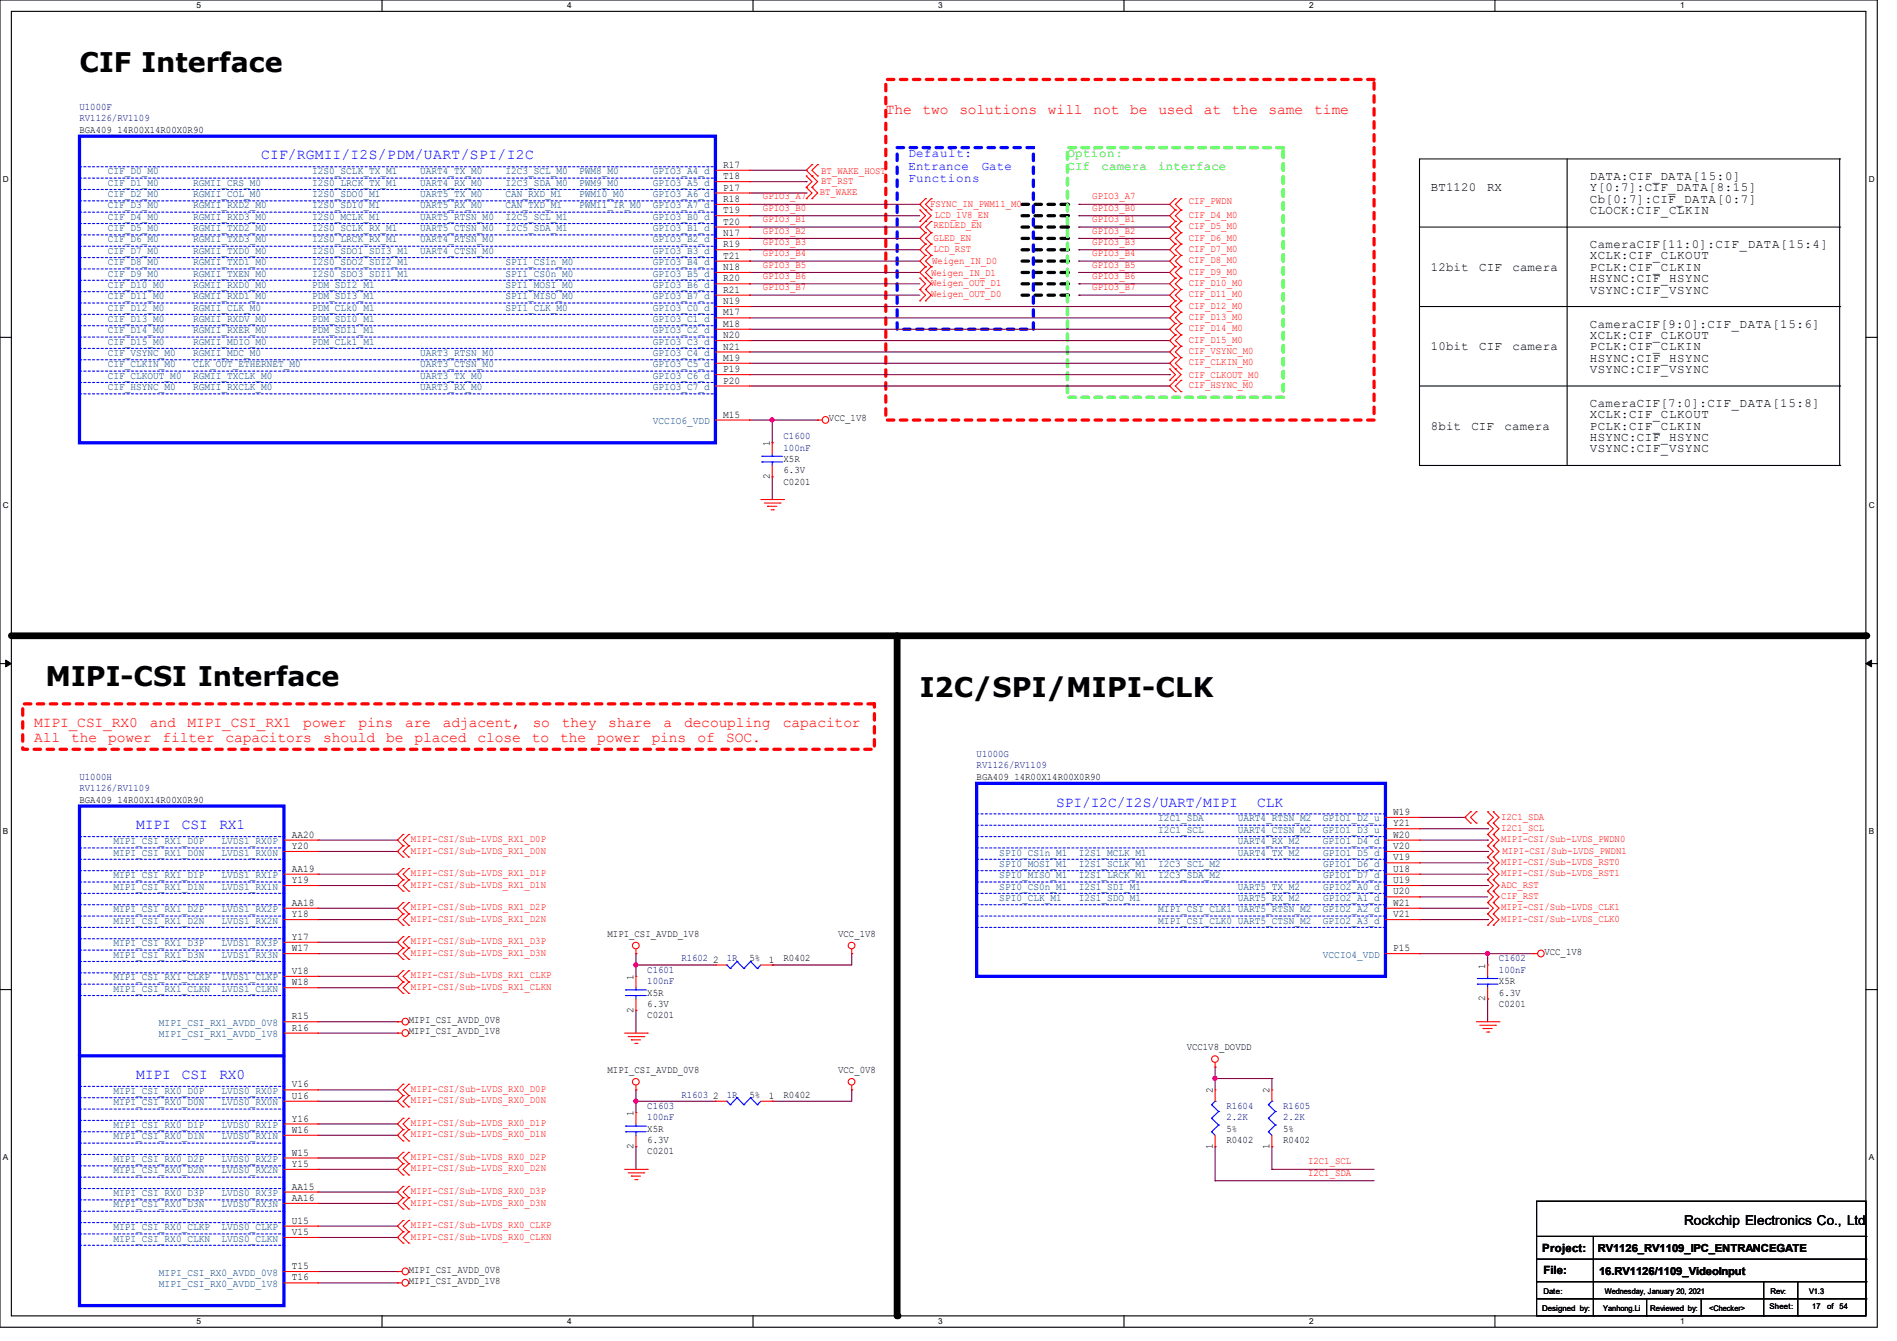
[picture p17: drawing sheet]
<svg xmlns="http://www.w3.org/2000/svg" width="297mm" height="210mm" viewBox="0 0 297 210" stroke-linecap="round" stroke-linejoin="round" font-family="sans-serif">
<defs><g id="words">
<g font-size="4.2">
<text x="12.4" y="11.3">CIF Interface</text>
<text x="7.1" y="107.4">MIPI-CSI Interface</text>
<text x="144" y="109.1">I2C/SPI/MIPI-CLK</text>
</g>
<g font-size="2.3" fill="#f00">
<text x="138.7" y="17.9">The</text>
<text x="144.4" y="17.9">two</text>
<text x="150.2" y="17.9">solutions</text>
<text x="164.1" y="17.9">will</text>
<text x="171.2" y="17.9">not</text>
<text x="177" y="17.9">be</text>
<text x="181.4" y="17.9">used</text>
<text x="188.5" y="17.9">at</text>
<text x="192.9" y="17.9">the</text>
<text x="198.6" y="17.9">same</text>
<text x="205.8" y="17.9">time</text>
<text x="5.3" y="113.9">MIPI_CSI_RX0</text>
<text x="23.5" y="113.9">and</text>
<text x="29.4" y="113.9">MIPI_CSI_RX1</text>
<text x="47.5" y="113.9">power</text>
<text x="56.1" y="113.9">pins</text>
<text x="63.4" y="113.9">are</text>
<text x="69.3" y="113.9">adjacent,</text>
<text x="83.4" y="113.9">so</text>
<text x="88" y="113.9">they</text>
<text x="95.2" y="113.9">share</text>
<text x="103.9" y="113.9">a</text>
<text x="107.1" y="113.9">decoupling</text>
<text x="122.6" y="113.9">capacitor</text>
<text x="5.3" y="116.2">All</text>
<text x="11.1" y="116.2">the</text>
<text x="16.9" y="116.2">power</text>
<text x="25.5" y="116.2">filter</text>
<text x="35.3" y="116.2">capacitors</text>
<text x="50.6" y="116.2">should</text>
<text x="60.4" y="116.2">be</text>
<text x="64.9" y="116.2">placed</text>
<text x="74.8" y="116.2">close</text>
<text x="83.3" y="116.2">to</text>
<text x="87.7" y="116.2">the</text>
<text x="93.5" y="116.2">power</text>
<text x="102" y="116.2">pins</text>
<text x="109.2" y="116.2">of</text>
<text x="113.7" y="116.2">SOC.</text>
</g>
<g font-size="2.3" fill="#00f">
<text x="40.9" y="25">CIF/RGMII/I2S/PDM/UART/SPI/I2C</text>
<text x="21.3" y="129.9">MIPI</text>
<text x="28.5" y="129.9">CSI</text>
<text x="34.3" y="129.9">RX1</text>
<text x="165.4" y="126.3">SPI/I2C/I2S/UART/MIPI</text>
<text x="196.9" y="126.3">CLK</text>
<text x="21.3" y="169">MIPI</text>
<text x="28.5" y="169">CSI</text>
<text x="34.3" y="169">RX0</text>
</g>
<text font-size="2.1" x="263.7" y="191.9">Rockchip Electronics Co., Ltd</text>
<g font-size="1.9" fill="#00f">
<text x="142.2" y="24.6">Default:</text>
<text x="142.2" y="26.6">Entrance</text>
<text x="142.2" y="28.5">Functions</text>
<text x="153.7" y="26.6">Gate</text>
</g>
<g font-size="1.9" fill="#0f0">
<text x="167.1" y="24.6">Option:</text>
<text x="167.1" y="26.6">CIf</text>
<text x="172.5" y="26.6">camera</text>
<text x="181.3" y="26.6">interface</text>
</g>
<g font-size="1.9">
<text x="224" y="30">BT1120</text>
<text x="232.8" y="30">RX</text>
<text x="248.9" y="28.2">DATA:CIF_DATA[15:0]</text>
<text x="248.9" y="30">Y[0:7]:CIF_DATA[8:15]</text>
<text x="248.9" y="31.8">Cb[0:7]:CIF_DATA[0:7]</text>
<text x="248.9" y="33.5">CLOCK:CIF_CLKIN</text>
<text x="248.9" y="38.9">CameraCIF[11:0]:CIF_DATA[15:4]</text>
<text x="248.9" y="40.6">XCLK:CIF_CLKOUT</text>
<text x="224" y="42.4">12bit</text>
<text x="231.6" y="42.4">CIF</text>
<text x="236.8" y="42.4">camera</text>
<text x="248.9" y="44.2">HSYNC:CIF_HSYNC</text>
<text x="248.9" y="46">VSYNC:CIF_VSYNC</text>
<text x="248.9" y="42.4">PCLK:CIF_CLKIN</text>
<text x="248.9" y="51.3">CameraCIF[9:0]:CIF_DATA[15:6]</text>
<text x="248.9" y="53.1">XCLK:CIF_CLKOUT</text>
<text x="224" y="54.9">10bit</text>
<text x="231.6" y="54.9">CIF</text>
<text x="236.8" y="54.9">camera</text>
<text x="248.9" y="56.6">HSYNC:CIF_HSYNC</text>
<text x="248.9" y="58.4">VSYNC:CIF_VSYNC</text>
<text x="248.9" y="54.9">PCLK:CIF_CLKIN</text>
<text x="248.9" y="63.8">CameraCIF[7:0]:CIF_DATA[15:8]</text>
<text x="248.9" y="65.5">XCLK:CIF_CLKOUT</text>
<text x="224" y="67.3">8bit</text>
<text x="230.4" y="67.3">CIF</text>
<text x="235.6" y="67.3">camera</text>
<text x="248.9" y="69.1">HSYNC:CIF_HSYNC</text>
<text x="248.9" y="70.9">VSYNC:CIF_VSYNC</text>
<text x="248.9" y="67.3">PCLK:CIF_CLKIN</text>
</g>
<g font-size="1.8">
<text x="241.5" y="196">Project:</text>
<text x="241.6" y="199.6">File:</text>
</g>
<g font-size="1.7">
<text x="250.1" y="196.1">RV1126_RV1109_IPC_ENTRANCEGATE</text>
<text x="250.4" y="199.7">16.RV1126/1109_VideoInput</text>
</g>
<g font-size="1.6" fill="#000080">
<text x="12.4" y="17.2">U1000F</text>
<text x="12.4" y="19">RV1126/RV1109</text>
<text x="122.7" y="68.8">C1600</text>
<text x="122.7" y="70.6">100nF</text>
<text x="152.9" y="118.6">U1000G</text>
<text x="12.4" y="122.1">U1000H</text>
<text x="12.4" y="123.9">RV1126/RV1109</text>
<text x="152.9" y="120.4">RV1126/RV1109</text>
<text x="101.3" y="152.4">C1601</text>
<text x="101.3" y="154.1">100nF</text>
<text x="106.7" y="150.6">R1602</text>
<text x="113.8" y="150.6">1R</text>
<text x="234.7" y="150.6">C1602</text>
<text x="234.7" y="152.4">100nF</text>
<text x="101.3" y="173.7">C1603</text>
<text x="106.7" y="171.9">R1603</text>
<text x="113.8" y="171.9">1R</text>
<text x="192" y="173.7">R1604</text>
<text x="200.9" y="173.7">R1605</text>
<text x="101.3" y="175.5">100nF</text>
<text x="192" y="175.5">2.2K</text>
<text x="200.9" y="175.5">2.2K</text>
</g>
<g font-size="1.6">
<text x="12.4" y="20.8">BGA409_14R00X14R00X0R90</text>
<text x="113.2" y="26.3">R17</text>
<text x="113.2" y="28.1">T18</text>
<text x="113.2" y="29.8">P17</text>
<text x="113.2" y="31.6">R18</text>
<text x="113.2" y="33.4">T19</text>
<text x="113.2" y="35.2">T20</text>
<text x="113.2" y="37">N17</text>
<text x="113.2" y="38.7">R19</text>
<text x="113.2" y="40.5">T21</text>
<text x="113.2" y="42.3">N18</text>
<text x="113.2" y="44.1">R20</text>
<text x="113.2" y="45.8">R21</text>
<text x="113.2" y="47.6">N19</text>
<text x="113.2" y="49.4">M17</text>
<text x="113.2" y="51.2">M18</text>
<text x="113.2" y="53">N20</text>
<text x="113.2" y="54.7">N21</text>
<text x="113.2" y="56.5">M19</text>
<text x="113.2" y="58.3">P19</text>
<text x="113.2" y="60.1">P20</text>
<text x="113.2" y="65.4">M15</text>
<text x="129.8" y="66">VCC_1V8</text>
<text x="120.5" y="69.9" transform="rotate(-90 120.5 69.9)">1</text>
<text x="120.5" y="75" transform="rotate(-90 120.5 75)">2</text>
<text x="122.7" y="75.9">C0201</text>
<text x="122.7" y="72.3">X5R</text>
<text x="122.7" y="74.1">6.3V</text>
<text x="12.4" y="125.7">BGA409_14R00X14R00X0R90</text>
<text x="152.9" y="122.1">BGA409_14R00X14R00X0R90</text>
<text x="45.7" y="131.2">AA20</text>
<text x="218.1" y="127.6">W19</text>
<text x="218.1" y="129.4">Y21</text>
<text x="218.1" y="131.2">W20</text>
<text x="45.7" y="133">Y20</text>
<text x="45.7" y="136.5">AA19</text>
<text x="218.1" y="133">V20</text>
<text x="218.1" y="134.7">V19</text>
<text x="218.1" y="136.5">U18</text>
<text x="45.7" y="138.3">Y19</text>
<text x="45.7" y="141.9">AA18</text>
<text x="45.7" y="143.6">Y18</text>
<text x="218.1" y="138.3">U19</text>
<text x="218.1" y="140.1">U20</text>
<text x="218.1" y="141.9">W21</text>
<text x="218.1" y="143.6">V21</text>
<text x="45.7" y="147.2">Y17</text>
<text x="45.7" y="149">W17</text>
<text x="95.1" y="146.7">MIPI_CSI_AVDD_1V8</text>
<text x="131.2" y="146.7">VCC_1V8</text>
<text x="218.1" y="149">P15</text>
<text x="241.8" y="149.5">VCC_1V8</text>
<text x="45.7" y="152.5">V18</text>
<text x="45.7" y="154.3">W18</text>
<text x="99.2" y="153.5" transform="rotate(-90 99.2 153.5)">1</text>
<text x="101.3" y="155.9">X5R</text>
<text x="111.7" y="150.8">2</text>
<text x="117.3" y="150.6">5%</text>
<text x="120.4" y="150.8">1</text>
<text x="122.7" y="150.6">R0402</text>
<text x="232.5" y="151.7" transform="rotate(-90 232.5 151.7)">1</text>
<text x="234.7" y="154.1">X5R</text>
<text x="234.7" y="155.9">6.3V</text>
<text x="45.7" y="161.4">R16</text>
<text x="45.7" y="159.6">R15</text>
<text x="64" y="162">MIPI_CSI_AVDD_1V8</text>
<text x="64" y="160.2">MIPI_CSI_AVDD_0V8</text>
<text x="99.2" y="158.6" transform="rotate(-90 99.2 158.6)">2</text>
<text x="101.3" y="159.5">C0201</text>
<text x="101.3" y="157.7">6.3V</text>
<text x="232.5" y="156.8" transform="rotate(-90 232.5 156.8)">2</text>
<text x="234.7" y="157.7">C0201</text>
<text x="185.8" y="164.5">VCC1V8_DOVDD</text>
<text x="45.7" y="170.3">V16</text>
<text x="45.7" y="172.1">U16</text>
<text x="95.1" y="168">MIPI_CSI_AVDD_0V8</text>
<text x="111.7" y="172.1">2</text>
<text x="117.3" y="171.9">5%</text>
<text x="120.4" y="172.1">1</text>
<text x="122.7" y="171.9">R0402</text>
<text x="131.2" y="168">VCC_0V8</text>
<text x="189.9" y="171.2" transform="rotate(-90 189.9 171.2)">2</text>
<text x="198.8" y="171.2" transform="rotate(-90 198.8 171.2)">2</text>
<text x="45.7" y="175.6">Y16</text>
<text x="45.7" y="177.4">W16</text>
<text x="99.2" y="179.9" transform="rotate(-90 99.2 179.9)">2</text>
<text x="99.2" y="174.8" transform="rotate(-90 99.2 174.8)">1</text>
<text x="101.3" y="177.2">X5R</text>
<text x="101.3" y="179">6.3V</text>
<text x="189.9" y="179.9" transform="rotate(-90 189.9 179.9)">1</text>
<text x="192" y="179">R0402</text>
<text x="192" y="177.2">5%</text>
<text x="198.8" y="179.9" transform="rotate(-90 198.8 179.9)">1</text>
<text x="200.9" y="179">R0402</text>
<text x="200.9" y="177.2">5%</text>
<text x="45.7" y="181">W15</text>
<text x="45.7" y="182.8">Y15</text>
<text x="101.3" y="180.8">C0201</text>
<text x="45.7" y="186.3">AA15</text>
<text x="45.7" y="188.1">AA16</text>
<text x="45.7" y="191.6">U15</text>
<text x="45.7" y="193.4">V15</text>
<text x="45.7" y="200.5">T16</text>
<text x="45.7" y="198.8">T15</text>
<text x="64" y="201.1">MIPI_CSI_AVDD_1V8</text>
<text x="64" y="199.3">MIPI_CSI_AVDD_0V8</text>
</g>
<g font-size="1.6" fill="#004080">
<text x="16.9" y="27.3">CIF_D0_M0</text>
<text x="16.9" y="29.1">CIF_D1_M0</text>
<text x="30.2" y="29.1">RGMII_CRS_M0</text>
<text x="48.9" y="27.3">I2S0_SCLK_TX_M1</text>
<text x="48.9" y="29.1">I2S0_LRCK_TX_M1</text>
<text x="65.8" y="27.3">UART4_TX_M0</text>
<text x="65.8" y="29.1">UART4_RX_M0</text>
<text x="79.1" y="27.3">I2C3_SCL_M0</text>
<text x="79.1" y="29.1">I2C3_SDA_M0</text>
<text x="90.7" y="27.3">PWM8_M0</text>
<text x="90.7" y="29.1">PWM9_M0</text>
<text x="102.2" y="27.3">GPIO3_A4_d</text>
<text x="102.2" y="29.1">GPIO3_A5_d</text>
<text x="16.9" y="30.9">CIF_D2_M0</text>
<text x="16.9" y="32.6">CIF_D3_M0</text>
<text x="16.9" y="34.4">CIF_D4_M0</text>
<text x="30.2" y="30.9">RGMII_COL_M0</text>
<text x="30.2" y="32.6">RGMII_RXD2_M0</text>
<text x="30.2" y="34.4">RGMII_RXD3_M0</text>
<text x="48.9" y="30.9">I2S0_SDO0_M1</text>
<text x="48.9" y="32.6">I2S0_SDI0_M1</text>
<text x="48.9" y="34.4">I2S0_MCLK_M1</text>
<text x="65.8" y="30.9">UART5_TX_M0</text>
<text x="65.8" y="32.6">UART5_RX_M0</text>
<text x="65.8" y="34.4">UART5_RTSN_M0</text>
<text x="79.1" y="30.9">CAN_RXD_M1</text>
<text x="79.1" y="32.6">CAN_TXD_M1</text>
<text x="79.1" y="34.4">I2C5_SCL_M1</text>
<text x="90.7" y="30.9">PWM10_M0</text>
<text x="90.7" y="32.6">PWM11_IR_M0</text>
<text x="102.2" y="30.9">GPIO3_A6_d</text>
<text x="102.2" y="32.6">GPIO3_A7_d</text>
<text x="102.2" y="34.4">GPIO3_B0_d</text>
<text x="16.9" y="36.2">CIF_D5_M0</text>
<text x="16.9" y="38">CIF_D6_M0</text>
<text x="16.9" y="39.8">CIF_D7_M0</text>
<text x="16.9" y="41.5">CIF_D8_M0</text>
<text x="30.2" y="36.2">RGMII_TXD2_M0</text>
<text x="30.2" y="38">RGMII_TXD3_M0</text>
<text x="30.2" y="39.8">RGMII_TXD0_M0</text>
<text x="30.2" y="41.5">RGMII_TXD1_M0</text>
<text x="48.9" y="36.2">I2S0_SCLK_RX_M1</text>
<text x="48.9" y="38">I2S0_LRCK_RX_M1</text>
<text x="48.9" y="39.8">I2S0_SDO1_SDI3_M1</text>
<text x="48.9" y="41.5">I2S0_SDO2_SDI2_M1</text>
<text x="65.8" y="36.2">UART5_CTSN_M0</text>
<text x="65.8" y="38">UART4_RTSN_M0</text>
<text x="65.8" y="39.8">UART4_CTSN_M0</text>
<text x="79.1" y="36.2">I2C5_SDA_M1</text>
<text x="79.1" y="41.5">SPI1_CS1n_M0</text>
<text x="102.2" y="36.2">GPIO3_B1_d</text>
<text x="102.2" y="38">GPIO3_B2_d</text>
<text x="102.2" y="39.8">GPIO3_B3_d</text>
<text x="102.2" y="41.5">GPIO3_B4_d</text>
<text x="16.9" y="43.3">CIF_D9_M0</text>
<text x="16.9" y="45.1">CIF_D10_M0</text>
<text x="16.9" y="46.9">CIF_D11_M0</text>
<text x="30.2" y="43.3">RGMII_TXEN_M0</text>
<text x="30.2" y="45.1">RGMII_RXD0_M0</text>
<text x="30.2" y="46.9">RGMII_RXD1_M0</text>
<text x="48.9" y="43.3">I2S0_SDO3_SDI1_M1</text>
<text x="48.9" y="45.1">PDM_SDI2_M1</text>
<text x="48.9" y="46.9">PDM_SDI3_M1</text>
<text x="79.1" y="43.3">SPI1_CS0n_M0</text>
<text x="79.1" y="45.1">SPI1_MOSI_M0</text>
<text x="79.1" y="46.9">SPI1_MISO_M0</text>
<text x="102.2" y="43.3">GPIO3_B5_d</text>
<text x="102.2" y="45.1">GPIO3_B6_d</text>
<text x="102.2" y="46.9">GPIO3_B7_d</text>
<text x="16.9" y="48.6">CIF_D12_M0</text>
<text x="16.9" y="50.4">CIF_D13_M0</text>
<text x="16.9" y="52.2">CIF_D14_M0</text>
<text x="16.9" y="54">CIF_D15_M0</text>
<text x="30.2" y="48.6">RGMII_CLK_M0</text>
<text x="30.2" y="50.4">RGMII_RXDV_M0</text>
<text x="30.2" y="52.2">RGMII_RXER_M0</text>
<text x="30.2" y="54">RGMII_MDIO_M0</text>
<text x="48.9" y="48.6">PDM_CLk0_M1</text>
<text x="48.9" y="50.4">PDM_SDI0_M1</text>
<text x="48.9" y="52.2">PDM_SDI1_M1</text>
<text x="48.9" y="54">PDM_CLk1_M1</text>
<text x="79.1" y="48.6">SPI1_CLK_M0</text>
<text x="102.2" y="48.6">GPIO3_C0_d</text>
<text x="102.2" y="50.4">GPIO3_C1_d</text>
<text x="102.2" y="52.2">GPIO3_C2_d</text>
<text x="102.2" y="54">GPIO3_C3_d</text>
<text x="16.9" y="55.8">CIF_VSYNC_M0</text>
<text x="16.9" y="57.5">CIF_CLKIN_M0</text>
<text x="16.9" y="59.3">CIF_CLKOUT_M0</text>
<text x="30.2" y="55.8">RGMII_MDC_M0</text>
<text x="30.2" y="57.5">CLK_OUT_ETHERNET_M0</text>
<text x="30.2" y="59.3">RGMII_TXCLK_M0</text>
<text x="65.8" y="55.8">UART3_RTSN_M0</text>
<text x="65.8" y="57.5">UART3_CTSN_M0</text>
<text x="65.8" y="59.3">UART3_TX_M0</text>
<text x="102.2" y="55.8">GPIO3_C4_d</text>
<text x="102.2" y="57.5">GPIO3_C5_d</text>
<text x="102.2" y="59.3">GPIO3_C6_d</text>
<text x="16.9" y="61.1">CIF_HSYNC_M0</text>
<text x="30.2" y="61.1">RGMII_RXCLK_M0</text>
<text x="65.8" y="61.1">UART3_RX_M0</text>
<text x="102.2" y="61.1">GPIO3_C7_d</text>
<text x="102.2" y="66.4">VCCIO6_VDD</text>
<text x="181.4" y="128.7">I2C1_SDA</text>
<text x="181.4" y="130.4">I2C1_SCL</text>
<text x="193.8" y="128.7">UART4_RTSN_M2</text>
<text x="193.8" y="130.4">UART4_CTSN_M2</text>
<text x="207.1" y="128.7">GPIO1_D2_u</text>
<text x="207.1" y="130.4">GPIO1_D3_u</text>
<text x="17.8" y="132.2">MIPI_CSI_RX1_D0P</text>
<text x="17.8" y="134">MIPI_CSI_RX1_D0N</text>
<text x="17.8" y="137.5">MIPI_CSI_RX1_D1P</text>
<text x="34.7" y="132.2">LVDS1_RX0P</text>
<text x="34.7" y="134">LVDS1_RX0N</text>
<text x="34.7" y="137.5">LVDS1_RX1P</text>
<text x="156.5" y="134">SPI0_CS1n_M1</text>
<text x="156.5" y="135.8">SPI0_MOSI_M1</text>
<text x="156.5" y="137.5">SPI0_MISO_M1</text>
<text x="168.9" y="134">I2S1_MCLK_M1</text>
<text x="168.9" y="135.8">I2S1_SCLK_M1</text>
<text x="168.9" y="137.5">I2S1_LRCK_M1</text>
<text x="181.4" y="135.8">I2C3_SCL_M2</text>
<text x="181.4" y="137.5">I2C3_SDA_M2</text>
<text x="193.8" y="134">UART4_TX_M2</text>
<text x="193.8" y="132.2">UART4_RX_M2</text>
<text x="207.1" y="132.2">GPIO1_D4_d</text>
<text x="207.1" y="134">GPIO1_D5_d</text>
<text x="207.1" y="135.8">GPIO1_D6_d</text>
<text x="207.1" y="137.5">GPIO1_D7_d</text>
<text x="17.8" y="139.3">MIPI_CSI_RX1_D1N</text>
<text x="17.8" y="142.9">MIPI_CSI_RX1_D2P</text>
<text x="34.7" y="139.3">LVDS1_RX1N</text>
<text x="34.7" y="142.9">LVDS1_RX2P</text>
<text x="156.5" y="139.3">SPI0_CS0n_M1</text>
<text x="156.5" y="141.1">SPI0_CLK_M1</text>
<text x="168.9" y="139.3">I2S1_SDI_M1</text>
<text x="168.9" y="141.1">I2S1_SDO_M1</text>
<text x="181.4" y="142.9">MIPI_CSI_CLK1 UART5_RTSN_M2</text>
<text x="193.8" y="139.3">UART5_TX_M2</text>
<text x="193.8" y="141.1">UART5_RX_M2</text>
<text x="207.1" y="142.9">GPIO2_A2_d</text>
<text x="207.1" y="139.3">GPIO2_A0_d</text>
<text x="207.1" y="141.1">GPIO2_A1_d</text>
<text x="17.8" y="144.7">MIPI_CSI_RX1_D2N</text>
<text x="17.8" y="148.2">MIPI_CSI_RX1_D3P</text>
<text x="17.8" y="150">MIPI_CSI_RX1_D3N</text>
<text x="34.7" y="144.7">LVDS1_RX2N</text>
<text x="34.7" y="148.2">LVDS1_RX3P</text>
<text x="34.7" y="150">LVDS1_RX3N</text>
<text x="181.4" y="144.7">MIPI_CSI_CLK0 UART5_CTSN_M2</text>
<text x="207.1" y="144.7">GPIO2_A3_d</text>
<text x="207.1" y="150">VCCIO4_VDD</text>
<text x="17.8" y="153.5">MIPI_CSI_RX1_CLKP</text>
<text x="17.8" y="155.3">MIPI_CSI_RX1_CLKN</text>
<text x="34.7" y="153.5">LVDS1_CLKP</text>
<text x="34.7" y="155.3">LVDS1_CLKN</text>
<text x="24.9" y="160.7">MIPI_CSI_RX1_AVDD_0V8</text>
<text x="24.9" y="162.4">MIPI_CSI_RX1_AVDD_1V8</text>
<text x="17.8" y="171.3">MIPI_CSI_RX0_D0P</text>
<text x="17.8" y="173.1">MIPI_CSI_RX0_D0N</text>
<text x="34.7" y="171.3">LVDS0_RX0P</text>
<text x="34.7" y="173.1">LVDS0_RX0N</text>
<text x="17.8" y="176.7">MIPI_CSI_RX0_D1P</text>
<text x="17.8" y="178.4">MIPI_CSI_RX0_D1N</text>
<text x="34.7" y="176.7">LVDS0_RX1P</text>
<text x="34.7" y="178.4">LVDS0_RX1N</text>
<text x="17.8" y="182">MIPI_CSI_RX0_D2P</text>
<text x="17.8" y="183.8">MIPI_CSI_RX0_D2N</text>
<text x="34.7" y="182">LVDS0_RX2P</text>
<text x="34.7" y="183.8">LVDS0_RX2N</text>
<text x="17.8" y="187.3">MIPI_CSI_RX0_D3P</text>
<text x="17.8" y="189.1">MIPI_CSI_RX0_D3N</text>
<text x="34.7" y="187.3">LVDS0_RX3P</text>
<text x="34.7" y="189.1">LVDS0_RX3N</text>
<text x="17.8" y="192.7">MIPI_CSI_RX0_CLKP</text>
<text x="17.8" y="194.4">MIPI_CSI_RX0_CLKN</text>
<text x="34.7" y="192.7">LVDS0_CLKP</text>
<text x="34.7" y="194.4">LVDS0_CLKN</text>
<text x="24.9" y="201.6">MIPI_CSI_RX0_AVDD_1V8</text>
<text x="24.9" y="199.8">MIPI_CSI_RX0_AVDD_0V8</text>
</g>
<g font-size="1.6" fill="#f00">
<text x="128.6" y="27.2">BT_WAKE_HOST</text>
<text x="128.6" y="28.8">BT_RST</text>
<text x="119.5" y="34.8">GPIO3_B1</text>
<text x="119.5" y="33">GPIO3_B0</text>
<text x="119.5" y="31.2">GPIO3_A7</text>
<text x="128.4" y="30.6">BT_WAKE</text>
<text x="145.6" y="32.3">FSYNC_IN_PWM11_M0</text>
<text x="146.1" y="35.7">REDLED_EN</text>
<text x="146.3" y="34.1">LCD_1V8_EN</text>
<text x="171" y="34.8">GPIO3_B1</text>
<text x="171" y="33">GPIO3_B0</text>
<text x="171" y="31.2">GPIO3_A7</text>
<text x="186.1" y="34.1">CIF_D4_M0</text>
<text x="186.1" y="35.9">CIF_D5_M0</text>
<text x="186.1" y="32">CIF_PWDN</text>
<text x="119.5" y="36.6">GPIO3_B2</text>
<text x="119.5" y="38.4">GPIO3_B3</text>
<text x="119.5" y="40.1">GPIO3_B4</text>
<text x="119.5" y="41.9">GPIO3_B5</text>
<text x="146" y="41.4">Weigen_IN_D0</text>
<text x="146.1" y="37.7">GLED_EN</text>
<text x="146.1" y="39.5">LCD_RST</text>
<text x="171" y="36.6">GPIO3_B2</text>
<text x="171" y="38.4">GPIO3_B3</text>
<text x="171" y="40.1">GPIO3_B4</text>
<text x="171" y="41.9">GPIO3_B5</text>
<text x="186.1" y="37.7">CIF_D6_M0</text>
<text x="186.1" y="39.5">CIF_D7_M0</text>
<text x="186.1" y="41.2">CIF_D8_M0</text>
<text x="119.5" y="43.7">GPIO3_B6</text>
<text x="119.5" y="45.5">GPIO3_B7</text>
<text x="145.8" y="44.8">Weigen_OUT_D1</text>
<text x="145.8" y="46.6">Weigen_OUT_D0</text>
<text x="145.8" y="43.2">Weigen_IN_D1</text>
<text x="171" y="43.7">GPIO3_B6</text>
<text x="171" y="45.5">GPIO3_B7</text>
<text x="186.1" y="43">CIF_D9_M0</text>
<text x="186.1" y="44.8">CIF_D10_M0</text>
<text x="186.1" y="46.6">CIF_D11_M0</text>
<text x="186.1" y="48.3">CIF_D12_M0</text>
<text x="186.1" y="50.1">CIF_D13_M0</text>
<text x="186.1" y="51.9">CIF_D14_M0</text>
<text x="186.1" y="53.7">CIF_D15_M0</text>
<text x="186.1" y="55.5">CIF_VSYNC_M0</text>
<text x="186.1" y="57.2">CIF_CLKIN_M0</text>
<text x="186.1" y="59.2">CIF_CLKOUT_M0</text>
<text x="186.1" y="60.8">CIF_HSYNC_M0</text>
<text x="64.3" y="131.9">MIPI-CSI/Sub-LVDS_RX1_D0P</text>
<text x="235" y="131.9">MIPI-CSI/Sub-LVDS_PWDN0</text>
<text x="235" y="128.4">I2C1_SDA</text>
<text x="235" y="130.1">I2C1_SCL</text>
<text x="64.3" y="133.7">MIPI-CSI/Sub-LVDS_RX1_D0N</text>
<text x="64.3" y="137.2">MIPI-CSI/Sub-LVDS_RX1_D1P</text>
<text x="235" y="135.5">MIPI-CSI/Sub-LVDS_RST0</text>
<text x="235" y="137.2">MIPI-CSI/Sub-LVDS_RST1</text>
<text x="235.2" y="133.7">MIPI-CSI/Sub-LVDS_PWDN1</text>
<text x="64.3" y="139">MIPI-CSI/Sub-LVDS_RX1_D1N</text>
<text x="64.3" y="142.6">MIPI-CSI/Sub-LVDS_RX1_D2P</text>
<text x="235" y="142.6">MIPI-CSI/Sub-LVDS_CLK1</text>
<text x="235" y="140.8">CIF_RST</text>
<text x="235" y="139">ADC_RST</text>
<text x="64.3" y="144.4">MIPI-CSI/Sub-LVDS_RX1_D2N</text>
<text x="64.3" y="147.9">MIPI-CSI/Sub-LVDS_RX1_D3P</text>
<text x="64.3" y="149.7">MIPI-CSI/Sub-LVDS_RX1_D3N</text>
<text x="235" y="144.4">MIPI-CSI/Sub-LVDS_CLK0</text>
<text x="64.3" y="153.2">MIPI-CSI/Sub-LVDS_RX1_CLKP</text>
<text x="64.3" y="155">MIPI-CSI/Sub-LVDS_RX1_CLKN</text>
<text x="64.3" y="171">MIPI-CSI/Sub-LVDS_RX0_D0P</text>
<text x="64.3" y="172.8">MIPI-CSI/Sub-LVDS_RX0_D0N</text>
<text x="64.3" y="176.4">MIPI-CSI/Sub-LVDS_RX0_D1P</text>
<text x="64.3" y="178.1">MIPI-CSI/Sub-LVDS_RX0_D1N</text>
<text x="64.3" y="181.7">MIPI-CSI/Sub-LVDS_RX0_D2P</text>
<text x="64.3" y="183.5">MIPI-CSI/Sub-LVDS_RX0_D2N</text>
<text x="204.8" y="182.4">I2C1_SCL</text>
<text x="204.8" y="184.1">I2C1_SDA</text>
<text x="64.3" y="187">MIPI-CSI/Sub-LVDS_RX0_D3P</text>
<text x="64.3" y="188.8">MIPI-CSI/Sub-LVDS_RX0_D3N</text>
<text x="64.3" y="192.4">MIPI-CSI/Sub-LVDS_RX0_CLKP</text>
<text x="64.3" y="194.1">MIPI-CSI/Sub-LVDS_RX0_CLKN</text>
</g>
<g font-size="1.3">
<text x="30.8" y="1.3">5</text>
<text x="88.8" y="1.3">4</text>
<text x="146.9" y="1.3">3</text>
<text x="205" y="1.3">2</text>
<text x="263.1" y="1.3">1</text>
<text x=".5" y="28.4">D</text>
<text x="292.6" y="28.4">D</text>
<text x=".5" y="79.5">C</text>
<text x="292.6" y="79.5">C</text>
<text x=".5" y="130.6">B</text>
<text x="292.6" y="130.6">B</text>
<text x=".5" y="181.7">A</text>
<text x="292.6" y="181.7">A</text>
<text x="30.8" y="207.4">5</text>
<text x="88.8" y="207.4">4</text>
<text x="146.9" y="207.4">3</text>
<text x="205" y="207.4">2</text>
<text x="263.1" y="207.4">1</text>
</g>
<g font-size="1.2">
<text x="241.6" y="202.6">Date:</text>
<text x="251.2" y="202.6">Wednesday, January 20, 2021</text>
<text x="277.2" y="202.6">Rev:</text>
<text x="283.2" y="202.6">V1.3</text>
<text x="241.5" y="205.3">Designed by:</text>
<text x="251" y="205.3">Yanhong.Li</text>
<text x="258.4" y="205.3">Reviewed by:</text>
<text x="267.6" y="205.3">&lt;Checker&gt;</text>
<text x="277" y="205.1">Sheet:</text>
<text x="283.8" y="205.1">17</text>
<text x="286.1" y="205.1">of</text>
<text x="288" y="205.1">54</text>
</g>
</g></defs>
<path d="M0 0h293.9v207.9h-293.9zM1.8 1.8h290.3v204.3h-290.3z" fill="none" stroke="#000" stroke-width=".17"/>
<g fill="#fff">
<path d="M30.8 .2h.7v1.4h-.7z"/>
<path d="M30.8 206.2h.7v1.4h-.7z"/>
</g>
<path d="M59.8 0v1.8M59.8 206.1v1.8" fill="none" stroke="#000" stroke-width=".17"/>
<g fill="#fff">
<path d="M88.8 .2h.7v1.4h-.7z"/>
<path d="M88.8 206.2h.7v1.4h-.7z"/>
</g>
<path d="M117.9 0v1.8M117.9 206.1v1.8" fill="none" stroke="#000" stroke-width=".17"/>
<g fill="#fff">
<path d="M146.9 .2h.7v1.4h-.7z"/>
<path d="M146.9 206.2h.7v1.4h-.7z"/>
</g>
<path d="M176 0v1.8M176 206.1v1.8" fill="none" stroke="#000" stroke-width=".17"/>
<g fill="#fff">
<path d="M205 .2h.7v1.4h-.7z"/>
<path d="M205 206.2h.7v1.4h-.7z"/>
</g>
<path d="M234.1 0v1.8M234.1 206.1v1.8" fill="none" stroke="#000" stroke-width=".17"/>
<g fill="#fff">
<path d="M263.1 .2h.6v1.4h-.6z"/>
<path d="M263.1 206.2h.6v1.4h-.6z"/>
<path d="M.5 27.3h.9v1.4h-.9z"/>
<path d="M292.6 27.3h.9v1.4h-.9z"/>
<path d="M.5 78.4h.9v1.4h-.9z"/>
<path d="M292.6 78.4h.9v1.4h-.9z"/>
</g>
<path d="M0 52.8h1.8M292.1 52.8h1.8" fill="none" stroke="#000" stroke-width=".17"/>
<g fill="#fff">
<path d="M.5 129.5h.8v1.4h-.8z"/>
<path d="M292.6 129.5h.8v1.4h-.8z"/>
</g>
<path d="M0 103.9h1.8M292.1 103.9h1.8" fill="none" stroke="#000" stroke-width=".17"/>
<path d="M.9 103.4l.9 .5-.9 .5zM292.1 103.9l.9-.5v1z" fill="#000" stroke="#000" stroke-width=".16"/>
<g fill="#fff">
<path d="M.5 180.5h.8v1.4h-.8z"/>
<path d="M292.6 180.5h.8v1.4h-.8z"/>
</g>
<g fill="none" stroke="#000" stroke-width=".17">
<path d="M222.2 35.6h65.8M245.4 24.9v48M288 24.9h.1M288 35.6h.1M288 24.9h-65.8v48M288 24.9v48M222.2 48h65.8M288 48h.1M222.2 72.9h.1M222.2 72.9h65.8M222.2 60.5h65.8M245.4 72.9h.1"/>
<path d="M288 72.9h.1M288 60.5h.1M0 155h1.8M292.1 155h1.8M240.6 188.1h51.5v18h-51.5zM240.6 193.6h51.5M240.6 197.2h51.5M249.5 193.6v12.5M292.1 193.6h.1M292.1 197.2h.1M240.6 200.7h51.5M240.6 203.4h51.5"/>
<path d="M249.5 206.1h.1M257.8 206.1h.1M257.8 203.4v2.7M266.4 206.1h.1M266.4 203.4v2.7M276.1 206.1h.1M276.1 200.7v5.4M281.5 206.1h.1M281.5 200.7v5.4M292.1 200.7h.1M292.1 203.4h.1"/>
</g>
<path d="M1.8 99.6h290.3M140.5 99.6v106.5" fill="none" stroke="#000" stroke-width="1.1"/>
<g fill="#000">
<circle cx="292.1" cy="99.6" r=".53"/>
<circle cx="140.5" cy="206.1" r=".53"/>
</g>
<path d="M138.7 12.4h76.4v53.4h-76.4zM3.6 110.2h133.3v7.1h-133.3z" fill="none" stroke="#f00" stroke-width=".51" stroke-dasharray="1 1"/>
<path d="M160 32h7.1M160 33.8h7.1M160 35.6h7.1M160 37.3h7.1M160 39.1h7.1M160 40.9h7.1M160 42.7h7.1M160 44.4h7.1M160 46.2h7.1" fill="none" stroke="#000" stroke-width=".51" stroke-dasharray="1 1"/>
<g fill="#000" stroke-dasharray="1 1">
<circle cx="167.1" cy="33.8" r=".25"/>
<circle cx="167.1" cy="35.6" r=".25"/>
<circle cx="167.1" cy="37.3" r=".25"/>
<circle cx="167.1" cy="39.1" r=".25"/>
<circle cx="167.1" cy="32" r=".25"/>
<circle cx="167.1" cy="40.9" r=".25"/>
<circle cx="167.1" cy="46.2" r=".25"/>
<circle cx="167.1" cy="42.7" r=".25"/>
<circle cx="167.1" cy="44.5" r=".25"/>
</g>
<path d="M140.5 23.1h21.3v28.5h-21.3z" fill="none" stroke="#00f" stroke-width=".51" stroke-dasharray="1 1"/>
<path d="M167.1 23.1h33.8v39.1h-33.8z" fill="none" stroke="#0f0" stroke-width=".51" stroke-dasharray="1 1"/>
<g fill="none" stroke="#800040" stroke-width=".17">
<path d="M117.3 35.6h.1M117.3 37.3h.1M117.3 39.1h.1M117.3 33.8h.1M117.3 35.6h26.7M117.3 37.3h26.7M117.3 39.1h26.7M117.3 33.8h26.7M117.3 26.7h8.9M117.3 30.2h8.9M117.3 28.4h8.9M117.3 32h26.7"/>
<path d="M126.2 26.7h.1M126.2 30.2h.1M126.2 28.4h.1M144 32h.1M168.9 35.6h.1M168.9 37.3h.1M168.9 39.1h.1M168.9 33.8h.1M168.9 32h.1M168.9 35.6h14.2M168.9 37.3h14.2M168.9 39.1h14.2"/>
<path d="M168.9 33.8h14.2M168.9 32h14.2M117.3 40.9h.1M117.3 42.7h.1M117.3 44.4h.1M117.3 46.2h.1M117.3 40.9h26.7M117.3 42.7h26.7M117.3 44.4h26.7M117.3 46.2h26.7M117.3 51.6h65.8M117.3 53.3h65.8"/>
<path d="M117.3 55.1h65.8M117.3 56.9h65.8M117.3 58.7h65.8M117.3 49.8h65.8M117.3 48h65.8M168.9 40.9h.1M168.9 42.7h.1M168.9 44.4h.1M168.9 46.2h.1M168.9 40.9h14.2M168.9 42.7h14.2M168.9 44.4h14.2"/>
<path d="M168.9 46.2h14.2M183.1 51.6h.1M183.1 53.3h.1M183.1 55.1h.1M183.1 56.9h.1M183.1 58.7h.1M183.1 49.8h.1M183.1 48h.1M117.3 65.8h10.7M117.3 60.5h65.8M120.9 65.8h.1M120.9 69.3h.1"/>
<path d="M120.9 74.7h.1M120.9 65.8v3.5M120.9 74.7v3.5M128 65.8h.1M183.1 60.5h.1M49.8 131.6h12.4M49.8 133.3h12.4M49.8 136.9h12.4M49.8 138.7h12.4M62.2 131.6h.1M62.2 133.3h.1M62.2 136.9h.1"/>
<path d="M62.2 138.7h.1M222.2 131.6h10.7M222.2 133.3h10.7M222.2 136.9h10.7M222.2 138.7h10.7M222.2 135.1h10.7M222.2 128h7.2M222.2 129.8h10.7M229.4 128h.1M232.9 135.1h.1M232.9 136.9h.1M232.9 131.6h.1"/>
<path d="M232.9 133.3h.1M232.9 129.8h.1M232.9 138.7h.1M49.8 152.9h12.4M49.8 154.7h12.4M49.8 142.2h12.4M49.8 144h12.4M49.8 147.6h12.4M49.8 149.4h12.4M62.2 152.9h.1M62.2 154.7h.1M62.2 142.2h.1"/>
<path d="M62.2 144h.1M62.2 147.6h.1M62.2 149.4h.1M99.6 151.1h.1M99.6 158.2h.1M99.6 149.4h.1M99.6 151.1h12.4M99.6 149.4v3.5M99.6 158.2v3.6M120.9 151.1h.1M133.3 149.4h.1M133.3 149.4v1.7h-12.4"/>
<path d="M222.2 140.5h.1M222.2 142.2h10.7M222.2 144h10.7M222.2 149.4h17.8M222.2 140.5h10.7M232.9 149.4h.1M232.9 144h.1M232.9 142.2h.1M232.9 156.5h.1M232.9 149.4v1.7M232.9 156.5v3.5M49.8 172.5h12.4"/>
<path d="M49.8 170.7h12.4M49.8 176h12.4M49.8 177.8h12.4M49.8 160h12.4M49.8 161.8h12.4M62.2 170.7h.1M62.2 172.5h.1M62.2 176h.1M62.2 177.8h.1M62.2 160h.1M62.2 161.8h.1M99.6 172.5h.1"/>
<path d="M99.6 179.6h.1M99.6 170.7h.1M99.6 170.7v3.5M99.6 179.6v3.5M99.6 172.5h12.4M120.9 172.5h.1M133.3 170.7h.1M133.3 170.7v1.8h-12.4M190.2 167.1h.1M190.2 168.9h.1M190.2 179.6h.1M190.2 167.1v3.6"/>
<path d="M190.2 179.6v5.3M190.2 168.9h8.9M199.1 168.9h.1M199.1 179.6h.1M199.1 168.9v1.8M199.1 179.6v3.5M49.8 188.5h12.4M49.8 183.1h12.4M49.8 181.4h12.4M49.8 186.7h12.4M49.8 193.8h12.4M49.8 192h12.4"/>
<path d="M49.8 199.1h12.4M62.2 188.5h.1M62.2 183.1h.1M62.2 181.4h.1M62.2 186.7h.1M62.2 193.8h.1M62.2 192h.1M62.2 199.1h.1M190.2 184.9h.1M190.2 184.9h24.9M199.1 183.1h.1M199.1 183.1h16"/>
<path d="M49.8 200.9h12.4M62.2 200.9h.1"/>
</g>
<g fill="#f0f" stroke="#f0f" stroke-width=".17">
<circle cx="99.5" cy="151.1" r=".32"/>
<circle cx="99.5" cy="172.4" r=".32"/>
<circle cx="232.9" cy="149.3" r=".32"/>
<circle cx="120.9" cy="65.8" r=".32"/>
<circle cx="190.2" cy="168.9" r=".32"/>
</g>
<g fill="none" stroke="#f00" stroke-width=".17">
<path d="M126.2 29.3h.1M126.2 27.6h.1M126.2 31.1h.1M126.2 27.6l.9 .8-.9 .9M126.2 29.3l.9 .9-.9 .9M127.1 25.8h.1M127.1 27.6h.1M127.1 29.3h.1M127.1 31.1h.1M127.1 25.8l-.9 .9 1.8 1.7-.9 .9M127.1 29.3l.9 .9-.9 .9M128 27.6h.1"/>
<path d="M128 25.8h.1M128 25.8l-.9 .9 .9 .9M144 34.7h.1M144 32.9h.1M144 32.9l.9 .9-.9 .9M144.9 36.4h.1M144.9 34.7h.1M144.9 38.2h.1M144.9 32.9h.1M144.9 31.1h.1M144.9 31.1l-.9 .9 1.8 1.8-1.8 1.8 .9 .8M144.9 36.4l-.9 .9 .9 .9"/>
<path d="M144.9 38.2l-.9 .9 .9 .9M145.8 34.7h.1M145.8 36.4h.1M145.8 38.2h.1M145.8 32.9h.1M145.8 31.1h.1M145.8 34.7l-.9 .9 .9 .8M145.8 36.4l-.9 .9 .9 .9M145.8 31.1l-.9 .9 .9 .9M145.8 38.2l-.9 .9 .9 .9M184 32.9h.1M184 34.7h.1"/>
<path d="M184 36.4h.1M184 38.2h.1M184 31.1h.1M184 32.9l-.9 .9 .9 .9M184 34.7l-.9 .9 .9 .8M184 36.4l-.9 .9 .9 .9M184 38.2l-.9 .9 .9 .9M184 31.1l-.9 .9 .9 .9M184.9 34.7h.1M184.9 32.9h.1M184.9 36.4h.1M184.9 38.2h.1"/>
<path d="M184.9 31.1h.1M184.9 32.9l-.9 .9 .9 .9M184.9 34.7l-.9 .9 .9 .8M184.9 36.4l-.9 .9 .9 .9M184.9 38.2l-.9 .9 .9 .9M184.9 31.1l-.9 .9 .9 .9M144 45.3h.1M144 43.6h.1M144 47.1h.1M144 43.6l.9 .8-.9 .9M144 45.3l.9 .9-.9 .9M144.9 45.3h.1"/>
<path d="M144.9 43.6h.1M144.9 47.1h.1M144.9 41.8h.1M144.9 40h.1M144.9 41.8l-.9 .9 1.8 1.7-.9 .9M144.9 45.3l.9 .9-.9 .9M144.9 40l-.9 .9 .9 .9M145.8 40h.1M145.8 41.8h.1M145.8 43.6h.1M145.8 40l-.9 .9 .9 .9M145.8 41.8l-.9 .9 .9 .9"/>
<path d="M183.1 59.6h.1M183.1 57.8h.1M183.1 57.8l.9 .9-.9 .9M184 40h.1M184 41.8h.1M184 43.6h.1M184 45.3h.1M184 47.1h.1M184 48.9h.1M184 50.7h.1M184 52.5h.1M184 54.2h.1"/>
<path d="M184 56h.1M184 57.8h.1M184 59.6h.1M184 54.2l-.9 .9 .9 .9M184 40l-.9 .9 .9 .9M184 41.8l-.9 .9 .9 .9M184 43.6l-.9 .8 .9 .9M184 45.3l-.9 .9 .9 .9M184 47.1l-.9 .9 .9 .9M184 48.9l-.9 .9 .9 .9M184 50.7l-.9 .9 .9 .9M184 52.5l-.9 .8 .9 .9"/>
<path d="M184 56l-.9 .9 1.8 1.8-1.8 1.8 .9 .8M184.9 40h.1M184.9 41.8h.1M184.9 43.6h.1M184.9 45.3h.1M184.9 47.1h.1M184.9 48.9h.1M184.9 50.7h.1M184.9 52.5h.1M184.9 54.2h.1M184.9 56h.1M184.9 57.8h.1"/>
<path d="M184.9 59.6h.1M184.9 40l-.9 .9 .9 .9M184.9 41.8l-.9 .9 .9 .9M184.9 43.6l-.9 .8 .9 .9M184.9 45.3l-.9 .9 .9 .9M184.9 47.1l-.9 .9 .9 .9M184.9 48.9l-.9 .9 .9 .9M184.9 50.7l-.9 .9 .9 .9M184.9 52.5l-.9 .8 .9 .9M184.9 54.2l-.9 .9 .9 .9M184.9 56l-.9 .9 .9 .9M184.9 59.6l-.9 .9 .9 .8"/>
<path d="M119.1 78.2h3.6M119.7 78.8h2.4M120.2 79.3h.1M120.2 79.3h1.4M120.7 79.8h.4M121.1 79.8h.1M122.1 78.8h.1M122.7 78.2h.1M128 65.8h.1M128 65.8h.7M184 61.3h.1M184.9 61.3h.1"/>
<path d="M63.1 130.7h.1M63.1 132.5h.1M63.1 134.2h.1M63.1 136h.1M63.1 137.8h.1M63.1 139.6h.1M63.1 130.7l-.9 .9 .9 .9M63.1 132.5l-.9 .8 .9 .9M63.1 136l-.9 .9 .9 .9M63.1 137.8l-.9 .9 .9 .9M64 132.5h.1M64 130.7h.1"/>
<path d="M64 134.2h.1M64 137.8h.1M64 136h.1M64 139.6h.1M64 130.7l-.9 .9 .9 .9M64 132.5l-.9 .8 .9 .9M64 136l-.9 .9 .9 .9M64 137.8l-.9 .9 .9 .9M230.3 127.1h.1M230.3 128.9h.1M230.3 127.1l-.9 .9 .9 .9M231.1 128.9h.1"/>
<path d="M231.1 127.1h.1M231.1 127.1l-.8 .9 .8 .9M232.9 132.5h.1M232.9 130.7h.1M232.9 128.9h.1M232.9 127.1h.1M232.9 134.2h.1M232.9 136h.1M232.9 137.8h.1M232.9 139.6h.1M232.9 130.7l.9 .9-.9 .9M232.9 127.1l.9 .9-.9 .9"/>
<path d="M232.9 128.9l.9 .9-.9 .9M232.9 132.5l.9 .8-.9 .9M232.9 134.2l.9 .9-.9 .9M232.9 136l.9 .9-.9 .9M232.9 139.6l.9 .9-.9 .9M232.9 137.8l.9 .9-.9 .9M233.8 132.5h.1M233.8 130.7h.1M233.8 128.9h.1M233.8 127.1h.1M233.8 134.2h.1M233.8 136h.1"/>
<path d="M233.8 137.8h.1M233.8 139.6h.1M233.8 130.7l.9 .9-.9 .9M233.8 132.5l.9 .8-.9 .9M233.8 127.1l.9 .9-.9 .9M233.8 128.9l.9 .9-.9 .9M233.8 134.2l.9 .9-.9 .9M233.8 136l.9 .9-.9 .9M233.8 139.6l.9 .9-.9 .9M233.8 137.8l.9 .9-.9 .9M63.1 152h.1M63.1 153.8h.1"/>
<path d="M63.1 155.6h.1M63.1 141.4h.1M63.1 143.1h.1M63.1 144.9h.1M63.1 146.7h.1M63.1 148.5h.1M63.1 150.2h.1M63.1 152l-.9 .9 .9 .9M63.1 153.8l-.9 .9 .9 .9M63.1 141.4l-.9 .8 .9 .9M63.1 143.1l-.9 .9 .9 .9M63.1 146.7l-.9 .9 .9 .9"/>
<path d="M63.1 148.5l-.9 .9 .9 .8M64 153.8h.1M64 152h.1M64 155.6h.1M64 143.1h.1M64 141.4h.1M64 144.9h.1M64 148.5h.1M64 146.7h.1M64 150.2h.1M64 152l-.9 .9 .9 .9M64 153.8l-.9 .9 .9 .9"/>
<path d="M64 141.4l-.9 .8 .9 .9M64 143.1l-.9 .9 .9 .9M64 146.7l-.9 .9 .9 .9M64 148.5l-.9 .9 .9 .8M99.6 149.4h.1M99.6 148.6v.8M133.3 149.4h.1M133.3 148.6v.8M232.9 143.1h.1M232.9 141.4h.1M232.9 144.9h.1M232.9 141.4l.9 .8-.9 .9"/>
<path d="M232.9 143.1l.9 .9-.9 .9M233.8 143.1h.1M233.8 141.4h.1M233.8 144.9h.1M233.8 141.4l.9 .8-.9 .9M233.8 143.1l.9 .9-.9 .9M240 149.4h.1M240 149.4h.7M62.2 161.8h.1M62.2 160h.1M62.2 161.8h.7M62.2 160h.7"/>
<path d="M63.1 169.8h.1M63.1 171.6h.1M63.1 173.4h.1M63.1 175.1h.1M63.1 176.9h.1M63.1 178.7h.1M63.1 169.8l-.9 .9 .9 .9M63.1 171.6l-.9 .9 .9 .9M63.1 175.1l-.9 .9 .9 .9M63.1 176.9l-.9 .9 .9 .9M64 171.6h.1M64 169.8h.1"/>
<path d="M64 173.4h.1M64 176.9h.1M64 175.1h.1M64 178.7h.1M64 169.8l-.9 .9 .9 .9M64 171.6l-.9 .9 .9 .9M64 175.1l-.9 .9 .9 .9M64 176.9l-.9 .9 .9 .9M97.8 161.8h3.5M98.3 162.3h2.5M98.8 162.9h.1M98.8 162.9h1.5"/>
<path d="M99.4 163.4h.3M99.6 170.7h.1M99.6 170v.7M99.7 163.4h.1M100.8 162.3h.1M101.3 161.8h.1M133.3 170.7h.1M133.3 170v.7M190.2 167.1h.1M190.2 179.6h.1M190.2 170.7h.1M190.2 166.4v.7"/>
<path d="M190.2 170.7v1.8M190.2 177.8v1.8M231.1 160h3.6M231.7 160.6h2.4M232.2 161.1h.1M232.2 161.1h1.4M232.7 161.6h.4M233.1 161.6h.1M234.1 160.6h.1M234.7 160h.1M62.2 199.1h.1M62.2 199.1h.7"/>
<path d="M63.1 180.5h.1M63.1 182.2h.1M63.1 184h.1M63.1 185.8h.1M63.1 187.6h.1M63.1 189.4h.1M63.1 191.1h.1M63.1 192.9h.1M63.1 194.7h.1M63.1 180.5l-.9 .9 .9 .8M63.1 182.2l-.9 .9 .9 .9M63.1 185.8l-.9 .9 .9 .9"/>
<path d="M63.1 187.6l-.9 .9 .9 .9M63.1 191.1l-.9 .9 .9 .9M63.1 192.9l-.9 .9 .9 .9M64 182.2h.1M64 180.5h.1M64 184h.1M64 187.6h.1M64 185.8h.1M64 189.4h.1M64 192.9h.1M64 191.1h.1M64 194.7h.1"/>
<path d="M64 180.5l-.9 .9 .9 .8M64 182.2l-.9 .9 .9 .9M64 185.8l-.9 .9 .9 .9M64 187.6l-.9 .9 .9 .9M64 191.1l-.9 .9 .9 .9M64 192.9l-.9 .9 .9 .9M97.8 183.1h3.5M98.3 183.7h2.5M98.8 184.2h.1M98.8 184.2h1.5M99.4 184.7h.3M99.7 184.7h.1"/>
<path d="M100.8 183.7h.1M101.3 183.1h.1M62.2 200.9h.1M62.2 200.9h.7"/>
<circle cx="129.2" cy="65.8" r=".52"/>
<circle cx="63.4" cy="160" r=".52"/>
<circle cx="99.6" cy="148.1" r=".52"/>
<circle cx="133.3" cy="148.1" r=".52"/>
<circle cx="241.2" cy="149.3" r=".52"/>
<circle cx="63.4" cy="161.8" r=".52"/>
<circle cx="99.6" cy="169.4" r=".52"/>
<circle cx="133.3" cy="169.4" r=".52"/>
<circle cx="190.2" cy="165.9" r=".52"/>
<circle cx="63.4" cy="199.1" r=".52"/>
<circle cx="63.4" cy="200.9" r=".52"/>
</g>
<path d="M189.7 177.2h.1M189.7 175.1h.1M189.7 173h.1M189.7 177.2l.5 .6M189.7 175.1l1.1 1.1M189.7 173l1.1 1.1M190.2 172.5h.1M190.2 172.5l-.5 .5M190.8 176.2h.1M190.8 174.1h.1M190.8 176.2l-1.1 1M190.8 174.1l-1.1 1" fill="none" stroke="#00f" stroke-width=".17"/>
<path d="M12.4 126.2h32v78.3h-32zM12.4 165.4h32" fill="none" stroke="#00f" stroke-width=".51"/>
<circle cx="12.4" cy="165.4" r=".25" fill="#00f"/>
<g fill="none" stroke="#00f" stroke-width=".17" stroke-dasharray=".3">
<path d="M12.4 38.6h99.6M12.4 35h99.6M12.4 36.8h99.6M12.4 31.5h99.6M12.4 33.2h99.6M12.4 27.9h99.6M12.4 29.7h99.6M12.4 26.1h99.6M112 38.6h.1M112 35h.1M112 36.8h.1M112 31.5h.1"/>
<path d="M112 33.2h.1M112 27.9h.1M112 29.7h.1M112 26.1h.1M12.4 59.9h99.6M12.4 58.1h99.6M12.4 56.3h99.6M12.4 52.8h99.6M12.4 54.6h99.6M12.4 49.2h99.6M12.4 51h99.6M12.4 45.7h99.6"/>
<path d="M12.4 47.5h99.6M12.4 42.1h99.6M12.4 43.9h99.6M12.4 40.3h99.6M112 59.9h.1M112 58.1h.1M112 56.3h.1M112 52.8h.1M112 54.6h.1M112 49.2h.1M112 51h.1M112 45.7h.1"/>
<path d="M112 47.5h.1M112 42.1h.1M112 43.9h.1M112 40.3h.1M12.4 61.7h99.6M112 61.7h.1M12.4 139.9h32M12.4 138.1h32M12.4 132.8h32M12.4 134.6h32M12.4 136.4h32M12.4 131h32"/>
<path d="M44.4 139.9h.1M44.4 138.1h.1M44.4 132.8h.1M44.4 134.6h.1M44.4 136.4h.1M44.4 131h.1M152.9 136.4h64M152.9 138.1h64M152.9 139.9h64M152.9 127.5h64M152.9 129.2h64M152.9 131h64"/>
<path d="M152.9 132.8h64M152.9 134.6h64M216.9 136.4h.1M216.9 138.1h.1M216.9 139.9h.1M216.9 127.5h.1M216.9 129.2h.1M216.9 131h.1M216.9 132.8h.1M216.9 134.6h.1M12.4 148.8h32M12.4 152.4h32"/>
<path d="M12.4 147h32M12.4 143.5h32M12.4 150.6h32M12.4 154.1h32M12.4 141.7h32M12.4 145.2h32M12.4 155.9h32M44.4 148.8h.1M44.4 152.4h.1M44.4 147h.1M44.4 143.5h.1M44.4 150.6h.1"/>
<path d="M44.4 154.1h.1M44.4 141.7h.1M44.4 145.2h.1M44.4 155.9h.1M152.9 145.2h64M152.9 143.5h64M152.9 141.7h64M216.9 145.2h.1M216.9 143.5h.1M216.9 141.7h.1M12.4 170.1h32M12.4 173.7h32"/>
<path d="M12.4 175.5h32M12.4 177.2h32M12.4 179h32M12.4 171.9h32M44.4 170.1h.1M44.4 173.7h.1M44.4 175.5h.1M44.4 177.2h.1M44.4 179h.1M44.4 171.9h.1M12.4 193.3h32M12.4 182.6h32"/>
<path d="M12.4 184.4h32M12.4 180.8h32M12.4 195h32M12.4 187.9h32M12.4 189.7h32M12.4 186.1h32M12.4 191.5h32M44.4 193.3h.1M44.4 182.6h.1M44.4 184.4h.1M44.4 180.8h.1M44.4 195h.1"/>
<path d="M44.4 187.9h.1M44.4 189.7h.1M44.4 186.1h.1M44.4 191.5h.1"/>
</g>
<g fill="none" stroke="#f00" stroke-width=".17">
<path d="M112 26.7h5.3M112 28.4h5.3M112 30.2h5.3M112 32h5.3M112 33.8h5.3M112 35.6h5.3M112 37.3h5.3M112 39.1h5.3M117.3 26.7h.1M117.3 28.4h.1M117.3 30.2h.1M117.3 32h.1"/>
<path d="M117.3 33.8h.1M117.3 35.6h.1M117.3 37.3h.1M117.3 39.1h.1M112 40.9h5.3M112 42.7h5.3M112 44.4h5.3M112 46.2h5.3M112 48h5.3M112 49.8h5.3M112 51.6h5.3M112 53.3h5.3"/>
<path d="M112 55.1h5.3M112 56.9h5.3M112 58.7h5.3M117.3 40.9h.1M117.3 42.7h.1M117.3 44.4h.1M117.3 46.2h.1M117.3 48h.1M117.3 49.8h.1M117.3 51.6h.1M117.3 53.3h.1M117.3 55.1h.1"/>
<path d="M117.3 56.9h.1M117.3 58.7h.1M112 60.5h5.3M112 65.8h5.3M117.3 60.5h.1M117.3 65.8h.1M120.9 69.3h.1M120.9 74.7h.1M120.9 69.3v1.8M120.9 72.9v1.8M44.4 131.6h5.4M44.4 133.3h5.4"/>
<path d="M44.4 136.9h5.4M44.4 138.7h5.4M49.8 131.6h.1M49.8 133.3h.1M49.8 136.9h.1M49.8 138.7h.1M216.9 131.6h5.3M216.9 133.3h5.3M216.9 136.9h5.3M216.9 138.7h5.3M216.9 128h5.3M216.9 129.8h5.3"/>
<path d="M216.9 135.1h5.3M222.2 128h.1M222.2 129.8h.1M222.2 131.6h.1M222.2 133.3h.1M222.2 135.1h.1M222.2 136.9h.1M222.2 138.7h.1M44.4 142.2h5.4M44.4 144h5.4M44.4 147.6h5.4M44.4 149.4h5.4"/>
<path d="M44.4 152.9h5.4M44.4 154.7h5.4M49.8 142.2h.1M49.8 144h.1M49.8 147.6h.1M49.8 149.4h.1M49.8 152.9h.1M49.8 154.7h.1M99.6 152.9h.1M99.6 158.2h.1M99.6 152.9v1.8M99.6 156.5v1.7"/>
<path d="M112 151.1h.1M112 151.1h1.8M119.1 151.1h1.8M120.9 151.1h.1M216.9 142.2h5.3M216.9 144h5.3M216.9 149.4h5.3M216.9 140.5h5.3M222.2 140.5h.1M222.2 142.2h.1M222.2 144h.1M222.2 149.4h.1"/>
<path d="M232.9 151.1h.1M232.9 156.5h.1M232.9 151.1v1.8M232.9 154.7v1.8M44.4 170.7h5.4M44.4 172.5h5.4M44.4 176h5.4M44.4 177.8h5.4M44.4 161.8h5.4M44.4 160h5.4M49.8 170.7h.1M49.8 172.5h.1"/>
<path d="M49.8 176h.1M49.8 177.8h.1M49.8 161.8h.1M49.8 160h.1M99.6 174.2h.1M99.6 179.6h.1M99.6 174.2v1.8M99.6 177.8v1.8M112 172.5h.1M112 172.5h1.8M119.1 172.5h1.8M120.9 172.5h.1"/>
<path d="M199.1 179.6h.1M199.1 170.7h.1M199.1 170.7v1.8M199.1 177.8v1.8M44.4 181.4h5.4M44.4 183.1h5.4M44.4 186.7h5.4M44.4 188.5h5.4M44.4 192h5.4M44.4 193.8h5.4M44.4 199.1h5.4M49.8 181.4h.1"/>
<path d="M49.8 183.1h.1M49.8 186.7h.1M49.8 188.5h.1M49.8 192h.1M49.8 193.8h.1M49.8 199.1h.1M44.4 200.9h5.4M49.8 200.9h.1"/>
</g>
<g fill="none" stroke="#00f" stroke-width=".17">
<path d="M119.3 72.3h.1M119.3 71.5h.1M119.3 72.3h3.2M119.3 71.5h3.2M120.9 71.5h.1M120.9 72.3h.1M120.9 71.1v.4M120.9 72.3v.6M98 155.9h.1M98 155h.1M98 155.9h3.2M98 155h3.2"/>
<path d="M99.6 155h.1M99.6 155.9h.1M99.6 154.7v.3M99.6 155.9v.6M113.8 151.1h.1M113.8 151.1l.5 .6M114.3 151.7h.1M115.4 150.6h.1M115.4 150.6l1.1 1.1M115.4 150.6l-1.1 1.1M116.5 151.7h.1M117.5 150.6h.1"/>
<path d="M117.5 150.6l1.1 1.1M117.5 150.6l-1 1.1M118.6 151.7h.1M119.1 151.1l-.5 .6M231.3 154.1h.1M231.3 153.2h.1M231.3 154.1h3.2M231.3 153.2h3.2M232.9 153.2h.1M232.9 154.1h.1M232.9 152.9v.3M232.9 154.1v.6"/>
<path d="M98 177.2h.1M98 176.4h.1M98 177.2h3.2M98 176.4h3.2M99.6 176.4h.1M99.6 177.2h.1M99.6 176v.4M99.6 177.2v.6M113.8 172.5h.1M113.8 172.5l.5 .5M114.3 173h.1M115.4 171.9h.1"/>
<path d="M115.4 171.9l1.1 1.1M115.4 171.9l-1.1 1.1M116.5 173h.1M117.5 171.9h.1M117.5 171.9l1.1 1.1M117.5 171.9l-1 1.1M118.6 173h.1M119.1 172.5l-.5 .5M198.6 177.2h.1M198.6 175.1h.1M198.6 173h.1M198.6 177.2l.5 .6"/>
<path d="M198.6 175.1l1.1 1.1M198.6 173l1.1 1.1M199.1 172.5h.1M199.1 172.5l-.5 .5M199.7 176.2h.1M199.7 174.1h.1M199.7 176.2l-1.1 1M199.7 174.1l-1.1 1"/>
</g>
<path d="M12.4 21.3h99.6v48h-99.6zM152.9 122.7h64v30.2h-64z" fill="none" stroke="#00f" stroke-width=".51"/>
<g fill="#f0f" stroke="#f0f" stroke-width=".17">
<circle cx="99.5" cy="151.1" r=".32"/>
<circle cx="99.5" cy="172.4" r=".32"/>
<circle cx="232.9" cy="149.3" r=".32"/>
<circle cx="120.9" cy="65.8" r=".32"/>
<circle cx="190.2" cy="168.9" r=".32"/>
</g>
<use href="#words"/>
</svg>
